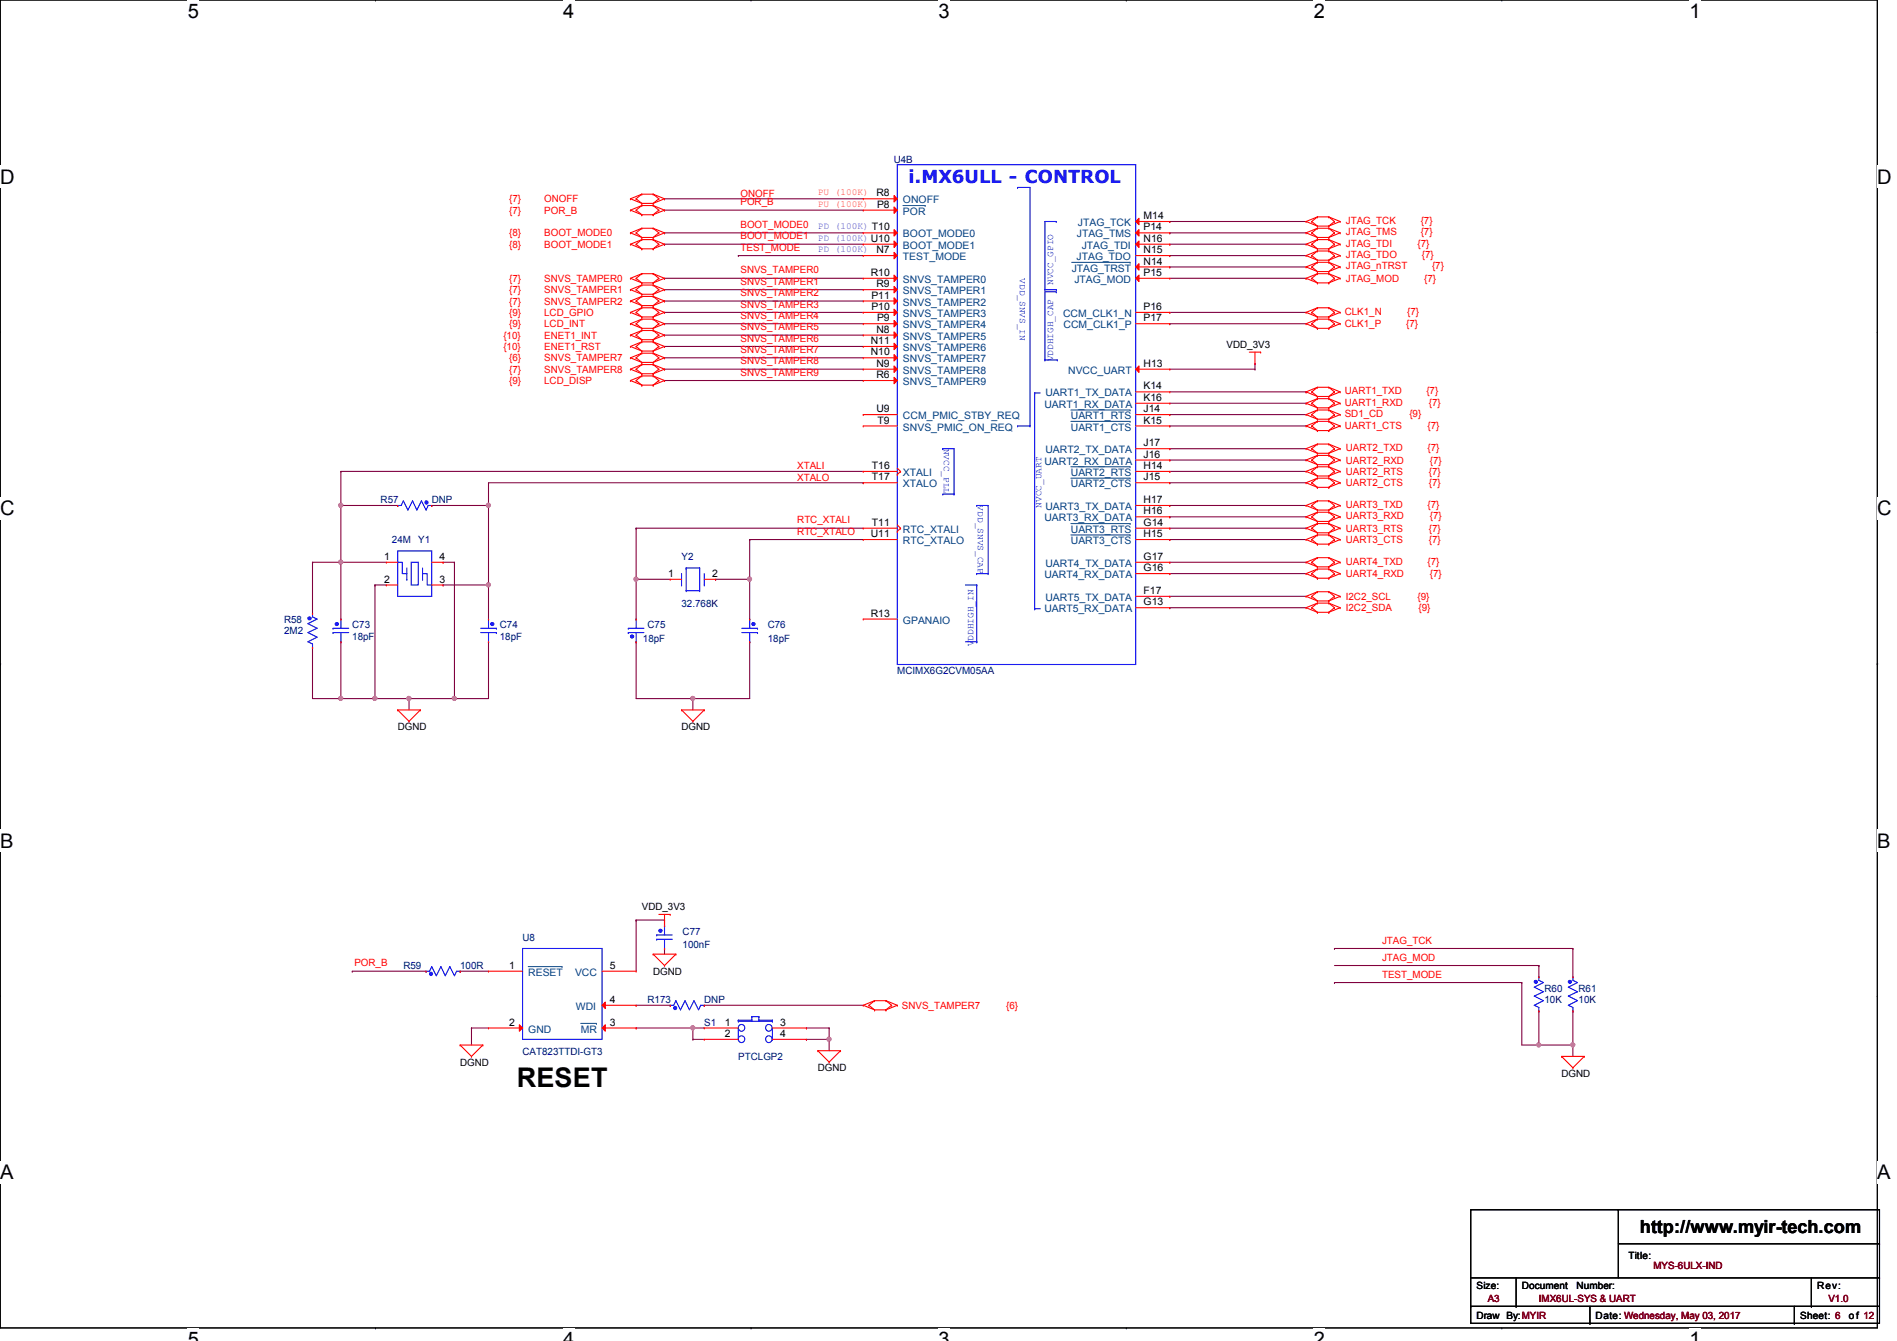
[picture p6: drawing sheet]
<svg xmlns="http://www.w3.org/2000/svg" width="297mm" height="210mm" viewBox="0 0 297 210" stroke-linecap="round" stroke-linejoin="round" font-family="sans-serif">
<defs><g id="words">
<text font-size="4.2" x="80.9" y="170.2">RESET</text>
<g font-size="3.1">
<text x="29.4" y="2.8">5</text>
<text x="88.2" y="2.8">4</text>
<text x="147" y="2.8">3</text>
<text x="205.7" y="2.8">2</text>
<text x="264.5" y="2.8">1</text>
<text x="0" y="28.7">D</text>
<text x="294" y="28.7">D</text>
<text x="0" y="80.7">C</text>
<text x="294" y="80.7">C</text>
<text x="0" y="132.7">B</text>
<text x="294" y="132.7">B</text>
<text x="0" y="184.6">A</text>
<text x="294" y="184.6">A</text>
<text x="29.4" y="210.7">5</text>
<text x="88.2" y="210.7">4</text>
<text x="147" y="210.7">3</text>
<text x="205.7" y="210.7">2</text>
<text x="264.5" y="210.7">1</text>
</g>
<text font-size="2.8" fill="#00f" x="142.3" y="28.6">i.MX6ULL - CONTROL</text>
<text font-size="2.8" x="256.8" y="193">http://www.myir-tech.com</text>
<g font-size="1.6" fill="#000080">
<text x="140" y="25.4">U4B</text>
<text x="59.6" y="78.8">R57</text>
<text x="67.6" y="78.8">DNP</text>
<text x="61.4" y="85">24M</text>
<text x="65.5" y="85">Y1</text>
<text x="106.7" y="87.7">Y2</text>
<text x="106.7" y="95">32.768K</text>
<text x="44.5" y="97.5">R58</text>
<text x="44.5" y="99.2">2M2</text>
<text x="55.2" y="98.3">C73</text>
<text x="55.2" y="100.1">18pF</text>
<text x="78.3" y="98.3">C74</text>
<text x="78.3" y="100.1">18pF</text>
<text x="100.7" y="100.5">18pF</text>
<text x="101.4" y="98.3">C75</text>
<text x="120.2" y="98.3">C76</text>
<text x="120.2" y="100.5">18pF</text>
<text x="140.5" y="105.5">MCIMX6G2CVM05AA</text>
<text x="81.8" y="147.2">U8</text>
<text x="106.9" y="146.3">C77</text>
<text x="106.9" y="148.5">100nF</text>
<text x="63.2" y="151.7">R59</text>
<text x="72" y="151.7">100R</text>
<text x="241.8" y="155.2">R60</text>
<text x="247.2" y="155.2">R61</text>
<text x="101.4" y="157">R173</text>
<text x="110.3" y="157">DNP</text>
<text x="110.3" y="160.6">S1</text>
<text x="241.8" y="157">10K</text>
<text x="247.2" y="157">10K</text>
<text x="81.8" y="165.2">CAT823TTDI-GT3</text>
<text x="115.6" y="165.9">PTCLGP2</text>
</g>
<g font-size="1.6" fill="#f00">
<text x="79.7" y="31.7">{7}</text>
<text x="79.7" y="33.4">{7}</text>
<text x="85.2" y="31.7">ONOFF</text>
<text x="85.2" y="33.4">POR_B</text>
<text x="115.9" y="30.8">ONOFF</text>
<text x="115.9" y="32.1">POR_B</text>
<text x="115.9" y="35.7">BOOT_MODE0</text>
<text x="210.7" y="35.1">JTAG_TCK</text>
<text x="222.5" y="35.1">{7}</text>
<text x="79.7" y="38.8">{8}</text>
<text x="79.7" y="37">{8}</text>
<text x="85.2" y="38.8">BOOT_MODE1</text>
<text x="85.2" y="37">BOOT_MODE0</text>
<text x="115.9" y="37.5">BOOT_MODE1</text>
<text x="115.9" y="39.2">TEST_MODE</text>
<text x="210.7" y="36.8">JTAG_TMS</text>
<text x="210.7" y="38.6">JTAG_TDI</text>
<text x="210.7" y="40.4">JTAG_TDO</text>
<text x="222" y="38.6">{7}</text>
<text x="222.5" y="36.8">{7}</text>
<text x="222.6" y="40.4">{7}</text>
<text x="79.7" y="44.1">{7}</text>
<text x="79.7" y="45.9">{7}</text>
<text x="79.7" y="47.7">{7}</text>
<text x="85.2" y="44.1">SNVS_TAMPER0</text>
<text x="85.2" y="45.9">SNVS_TAMPER1</text>
<text x="85.2" y="47.7">SNVS_TAMPER2</text>
<text x="115.9" y="42.8">SNVS_TAMPER0</text>
<text x="115.9" y="44.6">SNVS_TAMPER1</text>
<text x="115.9" y="46.4">SNVS_TAMPER2</text>
<text x="210.7" y="42.2">JTAG_nTRST</text>
<text x="210.7" y="44.1">JTAG_MOD</text>
<text x="223" y="44.1">{7}</text>
<text x="224.2" y="42.2">{7}</text>
<text x="78.8" y="53">{10}</text>
<text x="79.7" y="51.2">{9}</text>
<text x="79.7" y="49.4">{9}</text>
<text x="85.2" y="53">ENET1_INT</text>
<text x="85.2" y="51.2">LCD_INT</text>
<text x="85.2" y="49.4">LCD_GPIO</text>
<text x="115.9" y="48.1">SNVS_TAMPER3</text>
<text x="115.9" y="49.9">SNVS_TAMPER4</text>
<text x="115.9" y="51.7">SNVS_TAMPER5</text>
<text x="115.9" y="53.5">SNVS_TAMPER6</text>
<text x="210.6" y="49.3">CLK1_N</text>
<text x="210.6" y="51.2">CLK1_P</text>
<text x="220.2" y="51.2">{7}</text>
<text x="220.3" y="49.3">{7}</text>
<text x="78.8" y="54.8">{10}</text>
<text x="79.7" y="56.6">{6}</text>
<text x="79.7" y="58.3">{7}</text>
<text x="85.2" y="54.8">ENET1_RST</text>
<text x="85.2" y="56.6">SNVS_TAMPER7</text>
<text x="85.2" y="58.3">SNVS_TAMPER8</text>
<text x="115.9" y="55.2">SNVS_TAMPER7</text>
<text x="115.9" y="57">SNVS_TAMPER8</text>
<text x="115.9" y="58.8">SNVS_TAMPER9</text>
<text x="79.7" y="60.1">{9}</text>
<text x="85.2" y="60.1">LCD_DISP</text>
<text x="210.6" y="65.3">SD1_CD</text>
<text x="210.6" y="61.7">UART1_TXD</text>
<text x="210.6" y="63.5">UART1_RXD</text>
<text x="220.7" y="65.3">{9}</text>
<text x="223.3" y="61.7">{7}</text>
<text x="223.7" y="63.5">{7}</text>
<text x="210.6" y="67.2">UART1_CTS</text>
<text x="210.7" y="70.6">UART2_TXD</text>
<text x="223.5" y="67.2">{7}</text>
<text x="223.5" y="70.6">{7}</text>
<text x="124.8" y="75.2">XTALO</text>
<text x="124.8" y="73.4">XTALI</text>
<text x="210.7" y="72.6">UART2_RXD</text>
<text x="210.7" y="74.3">UART2_RTS</text>
<text x="210.7" y="76.1">UART2_CTS</text>
<text x="223.7" y="74.3">{7}</text>
<text x="223.7" y="76.1">{7}</text>
<text x="223.9" y="72.6">{7}</text>
<text x="124.8" y="81.9">RTC_XTALI</text>
<text x="124.8" y="83.7">RTC_XTALO</text>
<text x="210.7" y="79.5">UART3_TXD</text>
<text x="210.7" y="81.3">UART3_RXD</text>
<text x="210.7" y="83.2">UART3_RTS</text>
<text x="223.5" y="79.5">{7}</text>
<text x="223.7" y="83.2">{7}</text>
<text x="223.9" y="81.3">{7}</text>
<text x="210.7" y="88.4">UART4_TXD</text>
<text x="210.7" y="85">UART3_CTS</text>
<text x="223.5" y="88.4">{7}</text>
<text x="223.7" y="85">{7}</text>
<text x="210.7" y="93.9">I2C2_SCL</text>
<text x="210.7" y="95.7">I2C2_SDA</text>
<text x="210.7" y="90.3">UART4_RXD</text>
<text x="221.9" y="93.9">{9}</text>
<text x="222.1" y="95.7">{9}</text>
<text x="223.9" y="90.3">{7}</text>
<text x="216.4" y="147.7">JTAG_TCK</text>
<text x="55.5" y="151.3">POR_B</text>
<text x="216.4" y="153">TEST_MODE</text>
<text x="216.4" y="150.4">JTAG_MOD</text>
<text x="141.2" y="157.9">SNVS_TAMPER7</text>
<text x="157.6" y="157.9">{6}</text>
</g>
<g font-size="1.6">
<text x="137.2" y="30.7">R8</text>
<text x="137.3" y="32.5">P8</text>
<text x="179.1" y="34.3">M14</text>
<text x="137.2" y="39.6">N7</text>
<text x="179.1" y="36.1">P14</text>
<text x="179.1" y="37.8">N16</text>
<text x="179.1" y="39.6">N15</text>
<text x="179.1" y="41.4">N14</text>
<text x="136.4" y="43.2">R10</text>
<text x="136.4" y="46.7">P11</text>
<text x="137.2" y="45">R9</text>
<text x="179.1" y="43.2">P15</text>
<text x="136.4" y="53.8">N11</text>
<text x="136.4" y="48.5">P10</text>
<text x="137.2" y="52.1">N8</text>
<text x="137.3" y="50.3">P9</text>
<text x="179.1" y="50.3">P17</text>
<text x="179.1" y="48.5">P16</text>
<text x="136.4" y="55.6">N10</text>
<text x="137.2" y="57.4">N9</text>
<text x="137.2" y="59.2">R6</text>
<text x="179.1" y="57.4">H13</text>
<text x="192.1" y="54.4">VDD_3V3</text>
<text x="137.2" y="64.5">U9</text>
<text x="179.1" y="61">K14</text>
<text x="179.1" y="62.7">K16</text>
<text x="179.1" y="64.5">J14</text>
<text x="137.4" y="66.3">T9</text>
<text x="179.1" y="66.3">K15</text>
<text x="179.1" y="69.8">J17</text>
<text x="179.1" y="71.6">J16</text>
<text x="136.5" y="75.2">T17</text>
<text x="136.5" y="73.4">T16</text>
<text x="179.1" y="73.4">H14</text>
<text x="179.1" y="75.2">J15</text>
<text x="136.5" y="82.3">T11</text>
<text x="179.1" y="82.3">G14</text>
<text x="179.1" y="78.7">H17</text>
<text x="179.1" y="80.5">H16</text>
<text x="60.2" y="87.6">1</text>
<text x="68.8" y="87.6">4</text>
<text x="136.4" y="84.1">U11</text>
<text x="179.1" y="89.4">G16</text>
<text x="179.1" y="84.1">H15</text>
<text x="179.1" y="87.6">G17</text>
<text x="60.2" y="91.2">2</text>
<text x="68.8" y="91.2">3</text>
<text x="104.6" y="90.3">1</text>
<text x="111.5" y="90.3">2</text>
<text x="179.1" y="93">F17</text>
<text x="179.1" y="94.7">G13</text>
<text x="136.4" y="96.5">R13</text>
<text x="62.3" y="114.3">DGND</text>
<text x="106.7" y="114.3">DGND</text>
<text x="100.5" y="142.5">VDD_3V3</text>
<text x="79.7" y="151.6">1</text>
<text x="95.5" y="151.6">5</text>
<text x="102.3" y="152.6">DGND</text>
<text x="79.7" y="160.5">2</text>
<text x="95.5" y="160.5">3</text>
<text x="95.5" y="157">4</text>
<text x="113.5" y="160.5">1</text>
<text x="122.2" y="160.5">3</text>
<text x="72" y="166.8">DGND</text>
<text x="113.5" y="162.3">2</text>
<text x="122.2" y="162.3">4</text>
<text x="128.1" y="167.7">DGND</text>
<text x="244.5" y="168.6">DGND</text>
<text x="255" y="197">Title:</text>
<text x="231.2" y="201.8">Size:</text>
<text x="238.3" y="201.8">Document</text>
<text x="246.8" y="201.8">Number:</text>
<text x="284.5" y="201.8">Rev:</text>
<text x="231.2" y="206.5">Draw By:MYIR</text>
<text x="249.8" y="206.5">Date: Wednesday, May 03, 2017</text>
<text x="281.9" y="206.5">Sheet: 6</text>
<text x="289.5" y="206.5">o f 12</text>
</g>
<g font-size="1.6" fill="#004080">
<text x="141.4" y="33.6">POR</text>
<text x="141.4" y="31.8">ONOFF</text>
<text x="168.8" y="35.4">JTAG_TCK</text>
<text x="141.4" y="37.2">BOOT_MODE0</text>
<text x="141.4" y="38.9">BOOT_MODE1</text>
<text x="141.4" y="40.7">TEST_MODE</text>
<text x="168.6" y="40.7">JTAG_TDO</text>
<text x="168.6" y="37.2">JTAG_TMS</text>
<text x="169.4" y="38.9">JTAG_TDI</text>
<text x="141.4" y="44.3">SNVS_TAMPER0</text>
<text x="141.4" y="46.1">SNVS_TAMPER1</text>
<text x="141.4" y="47.8">SNVS_TAMPER2</text>
<text x="167.8" y="42.5">JTAG_TRST</text>
<text x="168.2" y="44.3">JTAG_MOD</text>
<text x="141.4" y="49.6">SNVS_TAMPER3</text>
<text x="141.4" y="51.4">SNVS_TAMPER4</text>
<text x="141.4" y="53.2">SNVS_TAMPER5</text>
<text x="166.5" y="49.6">CCM_CLK1_N</text>
<text x="166.5" y="51.4">CCM_CLK1_P</text>
<text x="141.4" y="54.9">SNVS_TAMPER6</text>
<text x="141.4" y="56.7">SNVS_TAMPER7</text>
<text x="141.4" y="58.5">SNVS_TAMPER8</text>
<text x="167.3" y="58.5">NVCC_UART</text>
<text x="141.4" y="65.6">CCM_PMIC_STBY_REQ</text>
<text x="141.4" y="60.3">SNVS_TAMPER9</text>
<text x="163.5" y="63.8">UART1_RX_DATA</text>
<text x="163.7" y="62.1">UART1_TX_DATA</text>
<text x="167.7" y="65.6">UART1_RTS</text>
<text x="141.4" y="67.4">SNVS_PMIC_ON_REQ</text>
<text x="163.7" y="71">UART2_TX_DATA</text>
<text x="167.7" y="67.4">UART1_CTS</text>
<text x="141.4" y="76.3">XTALO</text>
<text x="141.4" y="74.5">XTALI</text>
<text x="163.5" y="72.7">UART2_RX_DATA</text>
<text x="167.7" y="74.5">UART2_RTS</text>
<text x="167.7" y="76.3">UART2_CTS</text>
<text x="141.4" y="83.4">RTC_XTALI</text>
<text x="163.5" y="81.6">UART3_RX_DATA</text>
<text x="163.7" y="79.8">UART3_TX_DATA</text>
<text x="167.7" y="83.4">UART3_RTS</text>
<text x="141.4" y="85.2">RTC_XTALO</text>
<text x="163.7" y="88.7">UART4_TX_DATA</text>
<text x="167.7" y="85.2">UART3_CTS</text>
<text x="163.5" y="90.5">UART4_RX_DATA</text>
<text x="163.5" y="95.8">UART5_RX_DATA</text>
<text x="163.7" y="94.1">UART5_TX_DATA</text>
<text x="141.4" y="97.6">GPANAIO</text>
<text x="82.7" y="152.7">RESET</text>
<text x="90" y="152.7">VCC</text>
<text x="82.7" y="161.6">GND</text>
<text x="90.2" y="158.1">WDI</text>
<text x="90.9" y="161.6">MR</text>
</g>
<g font-size="1.6" fill="#800000">
<text x="233" y="203.8">A3</text>
<text x="241" y="203.8">IMX6UL-SYS &amp; UART</text>
<text x="258.9" y="198.6">MYS-6ULX-IND</text>
<text x="286.3" y="203.8">V1.0</text>
</g>
<g font-size="1.5" fill="#8000ff">
<text x="128.1" y="35.9">PD (100K) T10</text>
<text x="128.1" y="39.5">PD (100K)</text>
<text x="128.1" y="37.7">PD (100K) U10</text>
</g>
<g font-size="1.5" fill="#ff8000">
<text x="128.1" y="30.6">PU (100K)</text>
<text x="128.1" y="32.3">PU (100K)</text>
</g>
<g font-size="1.5" fill="#00f">
<text x="159.7" y="43.6" transform="rotate(90 159.7 43.6)">VDD_SNVS_IN</text>
<text x="164.9" y="44.6" transform="rotate(-90 164.9 44.6)">NVCC_GPIO</text>
<text x="164.9" y="56.6" transform="rotate(-90 164.9 56.6)">VDDHIGH_CAP</text>
<text x="147.8" y="70.2" transform="rotate(90 147.8 70.2)">NVCC_PLL</text>
<text x="153.1" y="79.1" transform="rotate(90 153.1 79.1)">VDD_SNVS_CAP</text>
<text x="163.1" y="79.5" transform="rotate(-90 163.1 79.5)">NVCC_UART</text>
<text x="152.4" y="101.2" transform="rotate(-90 152.4 101.2)">VDDHIGH_IN</text>
</g>
</g></defs>
<path d="M0 0h294v207.9h-294z" fill="none" stroke="#000" stroke-width=".17"/>
<g fill="#fff">
<path d="M29.4 0h1.8v3.5h-1.8z"/>
<path d="M29.4 207.9h1.8v2h-1.8z"/>
</g>
<path d="M58.8 0h.1M58.8 207.9h.1" fill="none" stroke="#000" stroke-width=".17"/>
<g fill="#fff">
<path d="M88.2 0h1.7v3.5h-1.7z"/>
<path d="M88.2 207.9h1.7v2h-1.7z"/>
</g>
<path d="M117.6 0h.1M117.6 207.9h.1" fill="none" stroke="#000" stroke-width=".17"/>
<g fill="#fff">
<path d="M147 0h1.7v3.5h-1.7z"/>
<path d="M147 207.9h1.7v2h-1.7z"/>
</g>
<path d="M176.4 0h.1M176.4 207.9h.1" fill="none" stroke="#000" stroke-width=".17"/>
<g fill="#fff">
<path d="M205.7 0h1.8v3.5h-1.8z"/>
<path d="M205.7 207.9h1.8v2h-1.8z"/>
</g>
<path d="M235.2 0h.1M235.2 207.9h.1" fill="none" stroke="#000" stroke-width=".17"/>
<g fill="#fff">
<path d="M264.5 0h1.8v3.5h-1.8z"/>
<path d="M264.5 207.9h1.8v2h-1.8z"/>
<path d="M0 26h2.3v3.4h-2.3z"/>
<path d="M294 26h2.2v3.4h-2.2z"/>
<path d="M0 77.9h2.3v3.5h-2.3z"/>
<path d="M294 77.9h2.2v3.5h-2.2z"/>
</g>
<path d="M0 51.9h.1M294 51.9h.1" fill="none" stroke="#000" stroke-width=".17"/>
<g fill="#fff">
<path d="M0 129.9h2.1v3.4h-2.1z"/>
<path d="M294 129.9h2v3.4h-2z"/>
</g>
<path d="M0 103.9h.1M294 103.9h.1" fill="none" stroke="#000" stroke-width=".17"/>
<path d="M0 103.9h.1M294 103.9h.1" fill="none" stroke="#000" stroke-width=".16"/>
<g fill="#fff">
<path d="M0 181.8h2.1v3.5h-2.1z"/>
<path d="M294 181.8h2v3.5h-2z"/>
</g>
<path d="M0 155.9h.1M294 155.9h.1" fill="none" stroke="#000" stroke-width=".17"/>
<g fill="none" stroke="#800040" stroke-width=".17">
<path d="M104.1 48.9h.1M104.1 50.7h.1M104.1 52.5h.1M104.1 54.2h.1M104.1 56h.1M104.1 57.8h.1M104.1 59.6h.1M104.1 48.9h31.1M104.1 50.7h31.1M104.1 52.5h31.1M104.1 54.2h31.1M104.1 56h31.1"/>
<path d="M104.1 57.8h31.1M104.1 59.6h31.1M183.2 57.8h13.3M196.5 57.8h.1M76.5 75.6h58.7M135.2 75.6h.1M183.2 66.7h.1M183.2 64.9h.1M183.2 70.2h.1M183.2 72h.1M183.2 75.6h.1M183.2 73.8h.1"/>
<path d="M183.2 79.1h.1M183.2 75.6h21.3M183.2 61.3h21.3M183.2 63.1h21.3M183.2 66.7h21.3M183.2 64.9h21.3M183.2 70.2h21.3M183.2 72h21.3M183.2 73.8h21.3M183.2 79.1h21.3M204.5 61.3h.1M204.5 63.1h.1"/>
<path d="M99.6 90.7h.1M99.6 90.7h5.3M99.6 90.7v6.2M112.1 90.7h.1M112.1 90.7h5.3M183.2 80.9h.1M183.2 84.5h.1M183.2 82.7h.1M183.2 88h.1M183.2 89.8h.1M183.2 93.3h.1M183.2 95.1h.1"/>
<path d="M183.2 80.9h21.3M183.2 84.5h21.3M183.2 82.7h21.3M183.2 88h21.3M183.2 89.8h21.3M183.2 93.3h21.3M183.2 95.1h21.3"/>
</g>
<circle cx="99.6" cy="90.7" r=".32" fill="#f0f"/>
<circle cx="99.6" cy="90.7" r=".32" fill="none" stroke="#f0f" stroke-width=".17"/>
<path d="M104.1 31.1h.1M104.1 32.9h.1M104.1 31.1h31.1M104.1 32.9h31.1M183.2 43.6h21.3M204.5 43.6h.1M69.4 91.6h.1M69.4 91.6h7.1" fill="none" stroke="#800040" stroke-width=".17"/>
<circle cx="76.5" cy="91.5" r=".32" fill="#f0f"/>
<circle cx="76.5" cy="91.5" r=".32" fill="none" stroke="#f0f" stroke-width=".17"/>
<path d="M58.7 91.6h.1M58.7 91.6h1.8M76.5 91.6h.1M76.5 91.6v5.3M58.7 109.3h.1M58.7 109.3h5.3" fill="none" stroke="#800040" stroke-width=".17"/>
<circle cx="64" cy="109.3" r=".32" fill="#f0f"/>
<circle cx="64" cy="109.3" r=".32" fill="none" stroke="#f0f" stroke-width=".17"/>
<path d="M53.4 100.5h.1M53.4 100.5v8.8" fill="none" stroke="#800040" stroke-width=".17"/>
<circle cx="53.4" cy="109.3" r=".32" fill="#f0f"/>
<circle cx="53.4" cy="109.3" r=".32" fill="none" stroke="#f0f" stroke-width=".17"/>
<path d="M69.4 88h.1M69.4 88h1.8M71.2 88h.1M71.2 88v21.3" fill="none" stroke="#800040" stroke-width=".17"/>
<circle cx="71.1" cy="109.3" r=".32" fill="#f0f"/>
<circle cx="71.1" cy="109.3" r=".32" fill="none" stroke="#f0f" stroke-width=".17"/>
<path d="M53.4 79.1h.1M53.4 73.8v5.3M64 109.3h.1M64 109.3v1.8M71.2 109.3h.1M71.2 109.3h5.3" fill="none" stroke="#800040" stroke-width=".17"/>
<circle cx="53.4" cy="79.1" r=".32" fill="#f0f"/>
<circle cx="53.4" cy="79.1" r=".32" fill="none" stroke="#f0f" stroke-width=".17"/>
<path d="M108.5 109.3h.1M108.5 109.3h8.9" fill="none" stroke="#800040" stroke-width=".17"/>
<circle cx="108.5" cy="109.3" r=".32" fill="#f0f"/>
<circle cx="108.5" cy="109.3" r=".32" fill="none" stroke="#f0f" stroke-width=".17"/>
<path d="M104.1 36.4h.1M104.1 38.2h.1M104.1 36.4h31.1M104.1 38.2h31.1M53.4 88h.1M53.4 88h7.1M108.5 109.3h.1M108.5 109.3v1.8" fill="none" stroke="#800040" stroke-width=".17"/>
<circle cx="53.4" cy="88" r=".32" fill="#f0f"/>
<circle cx="53.4" cy="88" r=".32" fill="none" stroke="#f0f" stroke-width=".17"/>
<path d="M67.6 79.1h8.9M76.5 79.1h.1M76.5 75.6v3.5" fill="none" stroke="#800040" stroke-width=".17"/>
<circle cx="76.5" cy="79.1" r=".32" fill="#f0f"/>
<circle cx="76.5" cy="79.1" r=".32" fill="none" stroke="#f0f" stroke-width=".17"/>
<path d="M53.4 79.1h8.9M62.3 79.1h.1M99.6 82.7h.1M99.6 82.7h35.6M99.6 82.7v8M117.4 84.5h.1M117.4 90.7h.1M117.4 84.5h17.8M117.4 90.7v6.2" fill="none" stroke="#800040" stroke-width=".17"/>
<circle cx="117.4" cy="90.7" r=".32" fill="#f0f"/>
<circle cx="117.4" cy="90.7" r=".32" fill="none" stroke="#f0f" stroke-width=".17"/>
<g fill="none" stroke="#800040" stroke-width=".17">
<path d="M183.2 34.7h.1M183.2 36.4h.1M183.2 38.2h.1M183.2 34.7h21.3M183.2 36.4h21.3M183.2 38.2h21.3M104.1 43.6h.1M104.1 45.3h.1M104.1 47.1h.1M104.1 43.6h31.1M104.1 45.3h31.1M104.1 47.1h31.1"/>
<path d="M183.2 40h.1M183.2 41.8h.1M183.2 48.9h.1M183.2 50.7h.1M183.2 40h21.3M183.2 41.8h21.3M183.2 48.9h21.3M183.2 50.7h21.3M53.4 73.8h.1M53.4 73.8h81.8M58.7 91.6h.1M58.7 91.6v17.7"/>
<path d="M117.4 84.5h.1M117.4 84.5v6.2M76.5 100.5h.1M76.5 100.5v8.8M99.6 100.5h.1M99.6 100.5v8.8M117.4 100.5h.1M117.4 100.5v8.8M209 148.5h.1M209 148.5h37.3M246.3 148.5h.1M246.3 158.2h.1"/>
<path d="M246.3 148.5v4.4M246.3 158.2v5.4"/>
</g>
<circle cx="58.7" cy="109.3" r=".32" fill="#f0f"/>
<circle cx="58.7" cy="109.3" r=".32" fill="none" stroke="#f0f" stroke-width=".17"/>
<g fill="none" stroke="#800040" stroke-width=".17">
<path d="M115.6 40h.1M115.6 40h19.6M196.5 56.9h.1M196.5 56.9v.9M53.4 79.1v8.9M76.5 79.1v12.5M53.4 88h.1M76.5 91.6h.1M53.4 109.3h.1M53.4 109.3h5.3M64 109.3h.1M64 109.3h7.2"/>
<path d="M99.6 109.3h8.9M108.5 109.3h.1M209 153.8h.1M209 153.8h29.3M238.3 153.8h.1M238.3 153.8v9.8h2.7M241 163.6h.1"/>
</g>
<circle cx="240.9" cy="163.5" r=".32" fill="#f0f"/>
<circle cx="240.9" cy="163.5" r=".32" fill="none" stroke="#f0f" stroke-width=".17"/>
<path d="M241 158.2h.1M241 158.2v5.4M241 163.6h.1M241 163.6h5.3M246.3 163.6h.1M246.3 163.6v1.8" fill="none" stroke="#800040" stroke-width=".17"/>
<circle cx="246.3" cy="163.5" r=".32" fill="#f0f"/>
<circle cx="246.3" cy="163.5" r=".32" fill="none" stroke="#f0f" stroke-width=".17"/>
<g fill="none" stroke="#800040" stroke-width=".17">
<path d="M48.9 88h.1M48.9 88h4.5M48.9 88v8M48.9 101.3h.1M48.9 101.3v8h4.5M53.4 109.3h.1M209 151.1h32M241 151.1h.1M241 151.1v1.8M73.8 160.9h.1M73.8 160.9h2.7M73.8 160.9v2.7"/>
<path d="M108.5 160.9h.1M108.5 160.9h1.8M108.5 160.9v1.8"/>
</g>
<circle cx="108.5" cy="160.9" r=".32" fill="#f0f"/>
<circle cx="108.5" cy="160.9" r=".32" fill="none" stroke="#f0f" stroke-width=".17"/>
<path d="M108.5 162.7h.1M108.5 162.7h1.8M126.3 160.9h.1M126.3 162.7h.1M126.3 160.9h3.5M129.8 160.9h.1M129.8 160.9v1.8h-3.5" fill="none" stroke="#800040" stroke-width=".17"/>
<circle cx="129.8" cy="162.7" r=".32" fill="#f0f"/>
<circle cx="129.8" cy="162.7" r=".32" fill="none" stroke="#f0f" stroke-width=".17"/>
<g fill="none" stroke="#800040" stroke-width=".17">
<path d="M53.4 88h.1M53.4 88v8.9M55.2 152h.1M55.2 152h11.5M72 152h.1M72 152h4.5M99.6 157.4h.1M99.6 144h.1M99.6 157.4h5.3M99.6 144h4.5M99.6 144v8M104.1 148.5h.1"/>
<path d="M104.1 144h.1M104.1 144v.9M104.1 148.5v.9M110.3 157.4h.1M110.3 157.4h24.9M99.6 160.9h.1M99.6 160.9h8.9M129.8 162.7h.1M129.8 162.7v1.8"/>
</g>
<g fill="none" stroke="#f00" stroke-width=".17">
<path d="M98.7 38.2h.1M98.7 36.4h.1M98.7 31.1h.1M98.7 32.9h.1M98.7 38.2l1.8 .7M98.7 36.4l1.8 .8M98.7 31.1l1.8 .7M98.7 32.9l1.8 .7M99.6 38.2h.1M99.6 36.4h.1M99.6 31.1h.1M99.6 32.9h.1"/>
<path d="M99.6 38.2l.9 .7M99.6 36.4l.9 .8M99.6 31.1l.9 .7M99.6 32.9l.9 .7M100.5 38.9h.1M100.5 37.5h.1M100.5 37.2h.1M100.5 35.7h.1M100.5 31.8h.1M100.5 30.4h.1M100.5 33.6h.1M100.5 32.2h.1"/>
<path d="M100.5 38.9h1.8M100.5 37.5h1.8M100.5 37.5l-1.8 .7M100.5 37.5l-.9 .7M100.5 37.2h1.8M100.5 35.7h1.8M100.5 35.7l-1.8 .7M100.5 35.7l-.9 .7M100.5 31.8h1.8M100.5 30.4h1.8M100.5 30.4l-1.8 .7M100.5 30.4l-.9 .7"/>
<path d="M100.5 33.6h1.8M100.5 32.2h1.8M100.5 32.2l-1.8 .7M100.5 32.2l-.9 .7M102.3 37.5h.1M102.3 38.9h.1M102.3 35.7h.1M102.3 37.2h.1M102.3 30.4h.1M102.3 31.8h.1M102.3 32.2h.1M102.3 33.6h.1"/>
<path d="M102.3 37.5l1.8 .7M102.3 37.5l.9 .7M102.3 35.7l1.8 .7M102.3 35.7l.9 .7M102.3 30.4l1.8 .7M102.3 30.4l.9 .7M102.3 32.2l1.8 .7M102.3 32.2l.9 .7M103.2 38.2h.1M103.2 36.4h.1M103.2 31.1h.1M103.2 32.9h.1"/>
<path d="M103.2 38.2l-.9 .7M103.2 36.4l-.9 .8M103.2 31.1l-.9 .7M103.2 32.9l-.9 .7M104.1 38.2h.1M104.1 36.4h.1M104.1 31.1h.1M104.1 32.9h.1M104.1 38.2l-1.8 .7M104.1 36.4l-1.8 .8M104.1 31.1l-1.8 .7M104.1 32.9l-1.8 .7"/>
<path d="M204.5 34.7h.1M204.5 36.4h.1M204.5 38.2h.1M204.5 34.7l1.8 .7M204.5 36.4l1.8 .8M204.5 38.2l1.8 .7M205.4 34.7h.1M205.4 36.4h.1M205.4 38.2h.1M205.4 34.7l.9 .7M205.4 36.4l.9 .8M205.4 38.2l.9 .7"/>
<path d="M206.3 34h.1M206.3 35.4h.1M206.3 35.7h.1M206.3 37.2h.1M206.3 37.5h.1M206.3 38.9h.1M206.3 39.3h.1M206.3 38.9h1.8M206.3 37.5h1.8M206.3 37.2h1.8M206.3 35.7h1.8M206.3 35.4h1.8"/>
<path d="M206.3 34h1.8M206.3 34l-1.8 .7M206.3 34l-.9 .7M206.3 35.7l-1.8 .7M206.3 35.7l-.9 .7M206.3 37.5l-1.8 .7M206.3 37.5l-.9 .7M206.3 39.3h1.8M206.3 39.3l-1.8 .7M206.3 39.3l-.9 .7M208.1 35.4h.1M208.1 34h.1"/>
<path d="M208.1 37.2h.1M208.1 35.7h.1M208.1 38.9h.1M208.1 37.5h.1M208.1 39.3h.1M208.1 34l1.7 .7M208.1 34l.9 .7M208.1 35.7l1.7 .7M208.1 35.7l.9 .7M208.1 37.5l1.7 .7M208.1 37.5l.9 .7M208.1 39.3l1.7 .7"/>
<path d="M208.1 39.3l.9 .7M209 34.7h.1M209 36.4h.1M209 38.2h.1M209 34.7l-.9 .7M209 36.4l-.9 .8M209 38.2l-.9 .7M209.8 34.7h.1M209.8 36.4h.1M209.8 38.2h.1M209.8 34.7l-1.7 .7M209.8 36.4l-1.7 .8"/>
<path d="M209.8 38.2l-1.7 .7M98.7 52.5h.1M98.7 59.6h.1M98.7 50.7h.1M98.7 48.9h.1M98.7 43.6h.1M98.7 45.3h.1M98.7 47.1h.1M98.7 54.2h.1M98.7 56h.1M98.7 57.8h.1M98.7 52.5l1.8 .7"/>
<path d="M98.7 59.6l1.8 .7M98.7 50.7l1.8 .7M98.7 48.9l1.8 .7M98.7 43.6l1.8 .7M98.7 45.3l1.8 .8M98.7 47.1l1.8 .7M98.7 54.2l1.8 .7M98.7 56l1.8 .7M98.7 57.8l1.8 .7M99.6 52.5h.1M99.6 59.6h.1M99.6 50.7h.1"/>
<path d="M99.6 48.9h.1M99.6 43.6h.1M99.6 45.3h.1M99.6 47.1h.1M99.6 54.2h.1M99.6 56h.1M99.6 57.8h.1M99.6 52.5l.9 .7M99.6 59.6l.9 .7M99.6 50.7l.9 .7M99.6 48.9l.9 .7M99.6 43.6l.9 .7"/>
<path d="M99.6 45.3l.9 .8M99.6 47.1l.9 .7M99.6 54.2l.9 .7M99.6 56l.9 .7M99.6 57.8l.9 .7M100.5 53.2h.1M100.5 51.7h.1M100.5 58.8h.1M100.5 51.4h.1M100.5 50h.1M100.5 49.6h.1M100.5 48.2h.1"/>
<path d="M100.5 44.3h.1M100.5 42.8h.1M100.5 46.1h.1M100.5 44.6h.1M100.5 47.8h.1M100.5 46.4h.1M100.5 54.9h.1M100.5 53.5h.1M100.5 56.7h.1M100.5 55.3h.1M100.5 58.5h.1M100.5 57.1h.1"/>
<path d="M100.5 53.2h1.8M100.5 51.7h1.8M100.5 51.7l-1.8 .8M100.5 51.7l-.9 .8M100.5 58.8h1.8M100.5 58.8l-1.8 .8M100.5 58.8l-.9 .8M100.5 51.4h1.8M100.5 50h1.8M100.5 50l-1.8 .7M100.5 50l-.9 .7M100.5 49.6h1.8"/>
<path d="M100.5 48.2h1.8M100.5 48.2l-1.8 .7M100.5 48.2l-.9 .7M100.5 44.3h1.8M100.5 42.8h1.8M100.5 42.8l-1.8 .8M100.5 42.8l-.9 .8M100.5 46.1h1.8M100.5 44.6h1.8M100.5 44.6l-1.8 .7M100.5 44.6l-.9 .7M100.5 47.8h1.8"/>
<path d="M100.5 46.4h1.8M100.5 46.4l-1.8 .7M100.5 46.4l-.9 .7M100.5 54.9h1.8M100.5 53.5h1.8M100.5 53.5l-1.8 .7M100.5 53.5l-.9 .7M100.5 56.7h1.8M100.5 55.3h1.8M100.5 55.3l-1.8 .7M100.5 55.3l-.9 .7M100.5 58.5h1.8"/>
<path d="M100.5 57.1h1.8M100.5 57.1l-1.8 .7M100.5 57.1l-.9 .7M102.3 51.7h.1M102.3 53.2h.1M102.3 58.8h.1M102.3 50h.1M102.3 51.4h.1M102.3 48.2h.1M102.3 49.6h.1M102.3 42.8h.1M102.3 44.3h.1"/>
<path d="M102.3 44.6h.1M102.3 46.1h.1M102.3 46.4h.1M102.3 47.8h.1M102.3 53.5h.1M102.3 54.9h.1M102.3 55.3h.1M102.3 56.7h.1M102.3 57.1h.1M102.3 58.5h.1M102.3 51.7l1.8 .8M102.3 51.7l.9 .8"/>
<path d="M102.3 58.8l1.8 .8M102.3 58.8l.9 .8M102.3 50l1.8 .7M102.3 50l.9 .7M102.3 48.2l1.8 .7M102.3 48.2l.9 .7M102.3 42.8l1.8 .8M102.3 42.8l.9 .8M102.3 44.6l1.8 .7M102.3 44.6l.9 .7M102.3 46.4l1.8 .7M102.3 46.4l.9 .7"/>
<path d="M102.3 53.5l1.8 .7M102.3 53.5l.9 .7M102.3 55.3l1.8 .7M102.3 55.3l.9 .7M102.3 57.1l1.8 .7M102.3 57.1l.9 .7M103.2 52.5h.1M103.2 59.6h.1M103.2 50.7h.1M103.2 48.9h.1M103.2 43.6h.1M103.2 45.3h.1"/>
<path d="M103.2 47.1h.1M103.2 54.2h.1M103.2 56h.1M103.2 57.8h.1M103.2 52.5l-.9 .7M103.2 59.6l-.9 .7M103.2 50.7l-.9 .7M103.2 48.9l-.9 .7M103.2 43.6l-.9 .7M103.2 45.3l-.9 .8M103.2 47.1l-.9 .7M103.2 54.2l-.9 .7"/>
<path d="M103.2 56l-.9 .7M103.2 57.8l-.9 .7M104.1 52.5h.1M104.1 59.6h.1M104.1 50.7h.1M104.1 48.9h.1M104.1 43.6h.1M104.1 45.3h.1M104.1 47.1h.1M104.1 54.2h.1M104.1 56h.1M104.1 57.8h.1"/>
<path d="M104.1 52.5l-1.8 .7M104.1 59.6l-1.8 .7M104.1 50.7l-1.8 .7M104.1 48.9l-1.8 .7M104.1 43.6l-1.8 .7M104.1 45.3l-1.8 .8M104.1 47.1l-1.8 .7M104.1 54.2l-1.8 .7M104.1 56l-1.8 .7M104.1 57.8l-1.8 .7M195.6 55.1h1.8M196.5 56.9h.1"/>
<path d="M196.5 55.1v1.8M197.4 55.1h.1M204.5 48.9h.1M204.5 50.7h.1M204.5 40h.1M204.5 41.8h.1M204.5 43.6h.1M204.5 48.9l1.8 .7M204.5 50.7l1.8 .7M204.5 40l1.8 .7M204.5 41.8l1.8 .7M204.5 43.6l1.8 .7"/>
<path d="M205.4 48.9h.1M205.4 50.7h.1M205.4 40h.1M205.4 41.8h.1M205.4 43.6h.1M205.4 48.9l.9 .7M205.4 50.7l.9 .7M205.4 40l.9 .7M205.4 41.8l.9 .7M205.4 43.6l.9 .7M206.3 48.2h.1M206.3 49.6h.1"/>
<path d="M206.3 50h.1M206.3 51.4h.1M206.3 40.7h.1M206.3 41.1h.1M206.3 42.5h.1M206.3 42.8h.1M206.3 44.3h.1M206.3 51.4h1.8M206.3 50h1.8M206.3 49.6h1.8M206.3 48.2h1.8M206.3 44.3h1.8"/>
<path d="M206.3 42.8h1.8M206.3 48.2l-1.8 .7M206.3 48.2l-.9 .7M206.3 50l-1.8 .7M206.3 50l-.9 .7M206.3 40.7h1.8M206.3 42.5h1.8M206.3 41.1h1.8M206.3 41.1l-1.8 .7M206.3 41.1l-.9 .7M206.3 42.8l-1.8 .8M206.3 42.8l-.9 .8"/>
<path d="M208.1 49.6h.1M208.1 48.2h.1M208.1 51.4h.1M208.1 50h.1M208.1 40.7h.1M208.1 42.5h.1M208.1 41.1h.1M208.1 44.3h.1M208.1 42.8h.1M208.1 48.2l1.7 .7M208.1 48.2l.9 .7M208.1 50l1.7 .7"/>
<path d="M208.1 50l.9 .7M208.1 41.1l1.7 .7M208.1 41.1l.9 .7M208.1 42.8l1.7 .8M208.1 42.8l.9 .8M209 48.9h.1M209 50.7h.1M209 40h.1M209 41.8h.1M209 43.6h.1M209 48.9l-.9 .7M209 50.7l-.9 .7"/>
<path d="M209 40l-.9 .7M209 41.8l-.9 .7M209 43.6l-.9 .7M209.8 48.9h.1M209.8 50.7h.1M209.8 40h.1M209.8 41.8h.1M209.8 43.6h.1M209.8 48.9l-1.7 .7M209.8 50.7l-1.7 .7M209.8 40l-1.7 .7M209.8 41.8l-1.7 .7"/>
<path d="M209.8 43.6l-1.7 .7M100.5 60.3h.1M100.5 60.3h1.8M102.3 60.3h.1M204.5 64.9h.1M204.5 79.1h.1M204.5 70.2h.1M204.5 72h.1M204.5 73.8h.1M204.5 75.6h.1M204.5 61.3h.1M204.5 63.1h.1"/>
<path d="M204.5 66.7h.1M204.5 64.9l1.8 .7M204.5 79.1l1.8 .7M204.5 70.2l1.8 .8M204.5 72l1.8 .7M204.5 73.8l1.8 .7M204.5 75.6l1.8 .7M204.5 61.3l1.8 .8M204.5 63.1l1.8 .7M204.5 66.7l1.8 .7M205.4 64.9h.1M205.4 79.1h.1"/>
<path d="M205.4 70.2h.1M205.4 72h.1M205.4 73.8h.1M205.4 75.6h.1M205.4 61.3h.1M205.4 63.1h.1M205.4 66.7h.1M205.4 64.9l.9 .7M205.4 79.1l.9 .7M205.4 70.2l.9 .8M205.4 72l.9 .7M205.4 73.8l.9 .7"/>
<path d="M205.4 75.6l.9 .7M205.4 61.3l.9 .8M205.4 63.1l.9 .7M205.4 66.7l.9 .7M206.3 64.2h.1M206.3 65.6h.1M206.3 78.4h.1M206.3 79.8h.1M206.3 69.5h.1M206.3 71h.1M206.3 71.3h.1M206.3 72.7h.1"/>
<path d="M206.3 73.1h.1M206.3 74.5h.1M206.3 74.8h.1M206.3 76.3h.1M206.3 60.6h.1M206.3 62.1h.1M206.3 62.4h.1M206.3 63.8h.1M206.3 66h.1M206.3 67.4h.1M206.3 65.6h1.8M206.3 64.2h1.8"/>
<path d="M206.3 64.2l-1.8 .7M206.3 64.2l-.9 .7M206.3 79.8h1.8M206.3 78.4h1.8M206.3 78.4l-1.8 .7M206.3 78.4l-.9 .7M206.3 71h1.8M206.3 69.5h1.8M206.3 69.5l-1.8 .7M206.3 69.5l-.9 .7M206.3 72.7h1.8M206.3 71.3h1.8"/>
<path d="M206.3 71.3l-1.8 .7M206.3 71.3l-.9 .7M206.3 74.5h1.8M206.3 73.1h1.8M206.3 73.1l-1.8 .7M206.3 73.1l-.9 .7M206.3 76.3h1.8M206.3 74.8h1.8M206.3 74.8l-1.8 .8M206.3 74.8l-.9 .8M206.3 62.1h1.8M206.3 60.6h1.8"/>
<path d="M206.3 60.6l-1.8 .7M206.3 60.6l-.9 .7M206.3 63.8h1.8M206.3 62.4h1.8M206.3 62.4l-1.8 .7M206.3 62.4l-.9 .7M206.3 67.4h1.8M206.3 66h1.8M206.3 66l-1.8 .7M206.3 66l-.9 .7M208.1 65.6h.1M208.1 64.2h.1"/>
<path d="M208.1 79.8h.1M208.1 78.4h.1M208.1 71h.1M208.1 69.5h.1M208.1 72.7h.1M208.1 71.3h.1M208.1 74.5h.1M208.1 73.1h.1M208.1 76.3h.1M208.1 74.8h.1M208.1 62.1h.1M208.1 60.6h.1"/>
<path d="M208.1 63.8h.1M208.1 62.4h.1M208.1 67.4h.1M208.1 66h.1M208.1 64.2l1.7 .7M208.1 64.2l.9 .7M208.1 78.4l1.7 .7M208.1 78.4l.9 .7M208.1 69.5l1.7 .7M208.1 69.5l.9 .7M208.1 71.3l1.7 .7M208.1 71.3l.9 .7"/>
<path d="M208.1 73.1l1.7 .7M208.1 73.1l.9 .7M208.1 74.8l1.7 .8M208.1 74.8l.9 .8M208.1 60.6l1.7 .7M208.1 60.6l.9 .7M208.1 62.4l1.7 .7M208.1 62.4l.9 .7M208.1 66l1.7 .7M208.1 66l.9 .7M209 64.9h.1M209 79.1h.1"/>
<path d="M209 70.2h.1M209 72h.1M209 73.8h.1M209 75.6h.1M209 61.3h.1M209 63.1h.1M209 66.7h.1M209 64.9l-.9 .7M209 79.1l-.9 .7M209 70.2l-.9 .8M209 72l-.9 .7M209 73.8l-.9 .7"/>
<path d="M209 75.6l-.9 .7M209 61.3l-.9 .8M209 63.1l-.9 .7M209 66.7l-.9 .7M209.8 64.9h.1M209.8 79.1h.1M209.8 70.2h.1M209.8 72h.1M209.8 73.8h.1M209.8 75.6h.1M209.8 61.3h.1M209.8 63.1h.1"/>
<path d="M209.8 66.7h.1M209.8 64.9l-1.7 .7M209.8 79.1l-1.7 .7M209.8 70.2l-1.7 .8M209.8 72l-1.7 .7M209.8 73.8l-1.7 .7M209.8 75.6l-1.7 .7M209.8 61.3l-1.7 .8M209.8 63.1l-1.7 .7M209.8 66.7l-1.7 .7M204.5 93.3h.1M204.5 95.1h.1"/>
<path d="M204.5 88h.1M204.5 89.8h.1M204.5 80.9h.1M204.5 82.7h.1M204.5 84.5h.1M204.5 93.3l1.8 .8M204.5 95.1l1.8 .7M204.5 88l1.8 .7M204.5 89.8l1.8 .7M204.5 80.9l1.8 .7M204.5 82.7l1.8 .7M204.5 84.5l1.8 .7"/>
<path d="M205.4 93.3h.1M205.4 95.1h.1M205.4 88h.1M205.4 89.8h.1M205.4 80.9h.1M205.4 82.7h.1M205.4 84.5h.1M205.4 93.3l.9 .8M205.4 95.1l.9 .7M205.4 88l.9 .7M205.4 89.8l.9 .7M205.4 80.9l.9 .7"/>
<path d="M205.4 82.7l.9 .7M205.4 84.5l.9 .7M206.3 92.6h.1M206.3 94.1h.1M206.3 94.4h.1M206.3 95.8h.1M206.3 87.3h.1M206.3 88.7h.1M206.3 89.1h.1M206.3 90.5h.1M206.3 80.2h.1M206.3 81.6h.1"/>
<path d="M206.3 82h.1M206.3 83.4h.1M206.3 83.7h.1M206.3 85.2h.1M206.3 94.1h1.8M206.3 92.6h1.8M206.3 92.6l-1.8 .7M206.3 92.6l-.9 .7M206.3 95.8h1.8M206.3 94.4h1.8M206.3 94.4l-1.8 .7M206.3 94.4l-.9 .7"/>
<path d="M206.3 88.7h1.8M206.3 87.3h1.8M206.3 87.3l-1.8 .7M206.3 87.3l-.9 .7M206.3 90.5h1.8M206.3 89.1h1.8M206.3 89.1l-1.8 .7M206.3 89.1l-.9 .7M206.3 81.6h1.8M206.3 80.2h1.8M206.3 80.2l-1.8 .7M206.3 80.2l-.9 .7"/>
<path d="M206.3 83.4h1.8M206.3 82h1.8M206.3 82l-1.8 .7M206.3 82l-.9 .7M206.3 85.2h1.8M206.3 83.7h1.8M206.3 83.7l-1.8 .8M206.3 83.7l-.9 .8M208.1 94.1h.1M208.1 92.6h.1M208.1 95.8h.1M208.1 94.4h.1"/>
<path d="M208.1 88.7h.1M208.1 87.3h.1M208.1 90.5h.1M208.1 89.1h.1M208.1 81.6h.1M208.1 80.2h.1M208.1 83.4h.1M208.1 82h.1M208.1 85.2h.1M208.1 83.7h.1M208.1 92.6l1.7 .7M208.1 92.6l.9 .7"/>
<path d="M208.1 94.4l1.7 .7M208.1 94.4l.9 .7M208.1 87.3l1.7 .7M208.1 87.3l.9 .7M208.1 89.1l1.7 .7M208.1 89.1l.9 .7M208.1 80.2l1.7 .7M208.1 80.2l.9 .7M208.1 82l1.7 .7M208.1 82l.9 .7M208.1 83.7l1.7 .8M208.1 83.7l.9 .8"/>
<path d="M209 93.3h.1M209 95.1h.1M209 88h.1M209 89.8h.1M209 80.9h.1M209 82.7h.1M209 84.5h.1M209 93.3l-.9 .8M209 95.1l-.9 .7M209 88l-.9 .7M209 89.8l-.9 .7M209 80.9l-.9 .7"/>
<path d="M209 82.7l-.9 .7M209 84.5l-.9 .7M209.8 93.3h.1M209.8 95.1h.1M209.8 88h.1M209.8 89.8h.1M209.8 80.9h.1M209.8 82.7h.1M209.8 84.5h.1M209.8 93.3l-1.7 .8M209.8 95.1l-1.7 .7M209.8 88l-1.7 .7"/>
<path d="M209.8 89.8l-1.7 .7M209.8 80.9l-1.7 .7M209.8 82.7l-1.7 .7M209.8 84.5l-1.7 .7M62.3 111.1h.1M62.3 111.1h3.5M62.3 111.1l1.7 1.8M64 112.9h.1M65.8 111.1h.1M65.8 111.1l-1.8 1.8M106.7 111.1h.1M106.7 111.1h3.6"/>
<path d="M106.7 111.1l1.8 1.8M108.5 112.9h.1M110.3 111.1h.1M110.3 111.1l-1.8 1.8M102.3 149.4h.1M102.3 149.4h3.5M102.3 149.4l1.8 1.7M103.2 143.1h1.7M104.1 144.9h.1M104.1 151.1h.1M104.1 143.1v1.8M104.9 143.1h.1"/>
<path d="M105.8 149.4h.1M105.8 149.4l-1.7 1.7M135.2 157.4h.1M135.2 157.4l1.7 .7M136.1 157.4h.1M136.1 157.4l.8 .7M136.9 156.6h.1M136.9 158.1h.1M136.9 158.1h1.8M136.9 156.6h1.8M136.9 156.6l-1.7 .8M136.9 156.6l-.8 .8"/>
<path d="M138.7 158.1h.1M138.7 156.6h.1M138.7 156.6l1.8 .8M138.7 156.6l.9 .8M139.6 157.4h.1M139.6 157.4l-.9 .7M140.5 157.4h.1M140.5 157.4l-1.8 .7M72 163.6h.1M72 163.6h3.6M72 163.6l1.8 1.8M73.8 165.4h.1"/>
<path d="M75.6 163.6h.1M75.6 163.6l-1.8 1.8M128.1 164.5h.1M128.1 164.5h3.5M128.1 164.5l1.7 1.7M129.8 166.2h.1M131.6 164.5h.1M131.6 164.5l-1.8 1.7M244.5 165.4h.1M244.5 165.4h3.6M244.5 165.4l1.8 1.7M246.3 167.1h.1"/>
<path d="M248.1 165.4h.1M248.1 165.4l-1.8 1.7"/>
</g>
<g fill="none" stroke="#000" stroke-width=".17">
<path d="M230.3 189.4h64v17.7h-64zM253.4 189.4h.1M253.4 189.4v10.6M253.4 194.7h40.9M294.3 194.7h.1M230.3 204.5h.1M230.3 204.5h64M230.3 200h64M237.4 204.5h.1M237.4 200v4.5M249 207.1h.1M249 204.5v2.6"/>
<path d="M281 207.1h.1M281 204.5v2.6M283.6 204.5h.1M283.6 200v4.5M294.3 200h.1"/>
</g>
<path d="M98.4 98.3h.1M98.4 99h.1M98.4 98.3h2.4M98.4 99h2.4M99.6 96.9h.1M99.6 96.9v1.4M99.6 99v1.5M99.6 100.5h.1" fill="none" stroke="#00f" stroke-width=".17"/>
<circle cx="99" cy="99.6" r=".25" fill="#00f"/>
<g fill="none" stroke="#00f" stroke-width=".17">
<path d="M75.3 99h2.4M75.3 98.3h2.4M76.5 96.9h.1M76.5 96.9v1.4M76.5 99v1.5M77.7 99h.1M77.7 98.3h.1M76.5 100.5h.1"/>
<circle cx="99" cy="99.6" r=".25"/>
</g>
<path d="M99.6 96.9h.1M99.6 100.5h.1" fill="none" stroke="#f00" stroke-width=".17"/>
<circle cx="77.1" cy="97.7" r=".25" fill="#00f"/>
<g fill="none" stroke="#00f" stroke-width=".17">
<path d="M81.8 148.5h12.5v14.2h-12.5zM115.6 159.7h.1M115.6 159.9h.1M115.6 159.9h5.3M115.6 159.7h2.1M115.6 159.7v.2M117.7 159.1h.1M117.7 159.7h.1M117.7 159.1h1.1M117.7 159.1v.6M118.8 159.7h.1M118.8 159.1h.1"/>
<path d="M118.8 159.7h2.1M118.8 159.1v.6M120.9 159.9h.1M120.9 159.7h.1M120.9 159.7v.2M115.6 162.7h.1M115.6 160.9v1.8M120.9 162.7h.1M120.9 160.9v1.8"/>
<circle cx="77.1" cy="97.7" r=".25"/>
<circle cx="116.1" cy="160.9" r=".52"/>
<circle cx="116.1" cy="162.7" r=".52"/>
<circle cx="120.4" cy="160.9" r=".52"/>
<circle cx="120.4" cy="162.7" r=".52"/>
</g>
<path d="M76.5 96.9h.1M76.5 100.5h.1M110.3 160.9h.1M110.3 162.7h.1M110.3 160.9h5.3M110.3 162.7h5.3M120.9 160.9h5.4M120.9 162.7h5.4M126.3 160.9h.1M126.3 162.7h.1" fill="none" stroke="#f00" stroke-width=".17"/>
<path d="M81.3 160.4l.5 .5-.5 .5z" fill="#f00"/>
<path d="M76.5 152h.1M76.5 152h5.3M94.3 152h5.3M99.6 152h.1M76.5 160.9h.1M76.5 160.9h5.3M81.3 160.4l.5 .5-.5 .5z" fill="none" stroke="#f00" stroke-width=".17"/>
<path d="M82.7 151.3h5.3M88 151.3h.1" fill="none" stroke="#004080" stroke-width=".16"/>
<path d="M94.3 160.9l.5-.5v1z" fill="#f00"/>
<path d="M94.3 160.9l.5-.5v1zM94.3 160.9h5.3M99.6 160.9h.1" fill="none" stroke="#f00" stroke-width=".17"/>
<path d="M90.9 160.2h2.5M93.4 160.2h.1" fill="none" stroke="#004080" stroke-width=".16"/>
<path d="M94.3 157.4l.5-.6v1.1z" fill="#f00"/>
<path d="M94.3 157.4l.5-.6v1.1zM94.3 157.4h5.3M99.6 157.4h.1" fill="none" stroke="#f00" stroke-width=".17"/>
<path d="M62.3 79.1h.1M62.3 79.1h.5l.4-.7 .7 1.4 .7-1.4 .7 1.4 .7-1.4 .7 1.4 .4-.7h.5M67.6 79.1h.1" fill="none" stroke="#00f" stroke-width=".17"/>
<path d="M66.6 78.5l.2-.1 .2 .1-.1 .3-.1 .1-.2-.1z" fill-rule="evenodd" fill="#00f"/>
<path d="M66.6 78.5l.2-.1 .2 .1-.1 .3-.1 .1-.2-.1zM102.8 147h.1M102.8 146.3h.1M102.8 147h2.5M102.8 146.3h2.5M104.1 144.9h.1M104.1 148.5h.1M104.1 144.9v1.4M104.1 147v1.5" fill="none" stroke="#00f" stroke-width=".17"/>
<path d="M62.3 79.1h.1M67.6 79.1h.1" fill="none" stroke="#f00" stroke-width=".17"/>
<circle cx="103.4" cy="145.7" r=".25" fill="#00f"/>
<g fill="none" stroke="#00f" stroke-width=".17">
<path d="M116.2 99h2.4M116.2 98.3h2.4M117.4 96.9h.1M117.4 96.9v1.4M117.4 99v1.5M118.6 99h.1M118.6 98.3h.1M117.4 100.5h.1"/>
<circle cx="103.4" cy="145.7" r=".25"/>
</g>
<path d="M104.1 144.9h.1M104.1 148.5h.1" fill="none" stroke="#f00" stroke-width=".17"/>
<circle cx="118" cy="97.7" r=".25" fill="#00f"/>
<g fill="none" stroke="#00f" stroke-width=".17">
<path d="M246.3 158.2h.1M246.3 152.9h.1M246.3 152.9v.6l.7 .3-1.4 .7 1.4 .7-1.4 .7 1.4 .7-1.4 .8 .7 .3v.5"/>
<circle cx="118" cy="97.7" r=".25"/>
</g>
<path d="M117.4 96.9h.1M117.4 100.5h.1" fill="none" stroke="#f00" stroke-width=".17"/>
<circle cx="245.8" cy="153.7" r=".25" fill="#00f"/>
<g fill="none" stroke="#00f" stroke-width=".17">
<path d="M140.5 25.8h37.3v78.2h-37.3zM159.3 29.3h.1M159.3 29.3h2v37.4M165.4 34.7h.1M165.4 34.7h-1.8v10.6M163.6 45.3h.1M163.6 56.3h.1M163.6 45.3h1.8M163.6 56.3h2M165.4 45.3h.1M165.4 45.7h.1M165.4 45.7h-1.8v10.6"/>
<path d="M165.6 56.3h.1M147.6 70.2h.1M147.6 77.3h.1M147.6 70.2h1.8v7.1M147.6 77.3h1.8M149.4 77.3h.1M152.9 79.1h.1M152.9 79.1h1.8v10.7M159.3 66.7h.1M159.3 66.7h2M161.3 66.7h.1M162 61.5h.1"/>
<path d="M162 61.5v33.8M162 61.5h.9M151.2 91.6h1.7M152.9 89.8h.1M152.9 91.6h.1M152.9 89.8h1.8M152.9 91.6v8.9M154.7 89.8h.1M162 95.3h.1M162 95.3h.9M151.2 100.5h1.7M152.9 100.5h.1"/>
<circle cx="245.8" cy="153.7" r=".25"/>
</g>
<path d="M246.3 152.9h.1M246.3 158.2h.1" fill="none" stroke="#f00" stroke-width=".17"/>
<path d="M177.8 34.7l.5-.5v1z" fill="#f00"/>
<path d="M177.8 34.7l.5-.5v1zM177.8 34.7h5.4M183.2 34.7h.1" fill="none" stroke="#f00" stroke-width=".17"/>
<path d="M177.8 36.4l.5-.5v1.1z" fill="#f00"/>
<path d="M177.8 36.4l.5-.5v1.1zM177.8 36.4h5.4M183.2 36.4h.1" fill="none" stroke="#f00" stroke-width=".17"/>
<path d="M177.8 38.2l.5-.5v1z" fill="#f00"/>
<path d="M177.8 38.2l.5-.5v1zM177.8 38.2h5.4M183.2 38.2h.1M177.8 40h5.4M183.2 40h.1" fill="none" stroke="#f00" stroke-width=".17"/>
<path d="M177.8 41.8l.5-.5v1z" fill="#f00"/>
<path d="M177.8 41.8l.5-.5v1zM177.8 41.8h5.4M183.2 41.8h.1" fill="none" stroke="#f00" stroke-width=".17"/>
<path d="M167.8 41.1h9.1M176.9 41.1h.1" fill="none" stroke="#004080" stroke-width=".16"/>
<path d="M177.8 43.6l.5-.5v1z" fill="#f00"/>
<path d="M177.8 43.6l.5-.5v1zM177.8 43.6h5.4M183.2 43.6h.1" fill="none" stroke="#f00" stroke-width=".17"/>
<path d="M140 35.9l.5 .5-.5 .6z" fill="#f00"/>
<path d="M135.2 36.4h.1M135.2 36.4h5.3M140 35.9l.5 .5-.5 .6z" fill="none" stroke="#f00" stroke-width=".17"/>
<path d="M140 37.7l.5 .5-.5 .5z" fill="#f00"/>
<path d="M135.2 38.2h.1M135.2 38.2h5.3M140 37.7l.5 .5-.5 .5z" fill="none" stroke="#f00" stroke-width=".17"/>
<path d="M140 32.4l.5 .5-.5 .5z" fill="#f00"/>
<path d="M135.2 32.9h.1M135.2 32.9h5.3M140 32.4l.5 .5-.5 .5z" fill="none" stroke="#f00" stroke-width=".17"/>
<path d="M141.4 32.2h3.5M144.9 32.2h.1" fill="none" stroke="#004080" stroke-width=".16"/>
<path d="M140 30.6l.5 .5-.5 .5z" fill="#f00"/>
<path d="M135.2 31.1h.1M135.2 31.1h5.3M140 30.6l.5 .5-.5 .5zM177.8 50.7h5.4M183.2 50.7h.1M135.2 82.7h.1M135.2 82.7h5.3M140.5 83.2h.1M140.5 82.2l.5 .5M141 82.7h.1M141 82.7l-.5 .5" fill="none" stroke="#f00" stroke-width=".17"/>
<path d="M140 39.5l.5 .5-.5 .5z" fill="#f00"/>
<g fill="none" stroke="#f00" stroke-width=".17">
<path d="M140 39.5l.5 .5-.5 .5zM135.2 40h.1M135.2 40h5.3M177.8 48.9h5.4M183.2 48.9h.1M135.2 75.6h.1M135.2 73.8h.1M135.2 64.9h.1M135.2 66.7h.1M135.2 75.6h5.3M135.2 73.8h5.3M135.2 64.9h5.3"/>
<path d="M135.2 66.7h5.3M140.5 74.3h.1M140.5 73.3l.5 .5M141 73.8h.1M141 73.8l-.5 .5M135.2 84.5h.1M135.2 84.5h5.3"/>
</g>
<path d="M140 43.1l.5 .5-.5 .5z" fill="#f00"/>
<path d="M135.2 43.6h.1M135.2 43.6h5.3M140 43.1l.5 .5-.5 .5zM135.2 96.9h.1M135.2 96.9h5.3" fill="none" stroke="#f00" stroke-width=".17"/>
<path d="M140 44.8l.5 .5-.5 .5z" fill="#f00"/>
<path d="M135.2 45.3h.1M135.2 45.3h5.3M140 44.8l.5 .5-.5 .5z" fill="none" stroke="#f00" stroke-width=".17"/>
<path d="M140 46.6l.5 .5-.5 .5z" fill="#f00"/>
<path d="M135.2 47.1h.1M135.2 47.1h5.3M140 46.6l.5 .5-.5 .5z" fill="none" stroke="#f00" stroke-width=".17"/>
<path d="M140 48.4l.5 .5-.5 .5z" fill="#f00"/>
<path d="M135.2 48.9h.1M135.2 48.9h5.3M140 48.4l.5 .5-.5 .5z" fill="none" stroke="#f00" stroke-width=".17"/>
<path d="M140 50.2l.5 .5-.5 .5z" fill="#f00"/>
<path d="M135.2 50.7h.1M135.2 50.7h5.3M140 50.2l.5 .5-.5 .5z" fill="none" stroke="#f00" stroke-width=".17"/>
<path d="M140 51.9l.5 .6-.5 .5z" fill="#f00"/>
<path d="M135.2 52.5h.1M135.2 52.5h5.3M140 51.9l.5 .6-.5 .5z" fill="none" stroke="#f00" stroke-width=".17"/>
<path d="M140 53.7l.5 .5-.5 .5z" fill="#f00"/>
<path d="M135.2 54.2h.1M135.2 54.2h5.3M140 53.7l.5 .5-.5 .5z" fill="none" stroke="#f00" stroke-width=".17"/>
<path d="M140 55.5l.5 .5-.5 .5z" fill="#f00"/>
<path d="M135.2 56h.1M135.2 56h5.3M140 55.5l.5 .5-.5 .5z" fill="none" stroke="#f00" stroke-width=".17"/>
<path d="M140 57.3l.5 .5-.5 .5z" fill="#f00"/>
<path d="M135.2 57.8h.1M135.2 57.8h5.3M140 57.3l.5 .5-.5 .5z" fill="none" stroke="#f00" stroke-width=".17"/>
<path d="M140 59.1l.5 .5-.5 .5z" fill="#f00"/>
<g fill="none" stroke="#f00" stroke-width=".17">
<path d="M135.2 59.6h.1M135.2 59.6h5.3M140 59.1l.5 .5-.5 .5zM177.8 61.3h5.4M177.8 63.1h5.4M177.8 64.9h5.4M177.8 66.7h5.4M177.8 70.2h5.4M177.8 72h5.4M177.8 73.8h5.4M177.8 75.6h5.4M183.2 61.3h.1"/>
<path d="M183.2 63.1h.1M183.2 64.9h.1M183.2 66.7h.1M183.2 70.2h.1M183.2 72h.1M183.2 73.8h.1M183.2 75.6h.1M177.8 89.8h5.4M183.2 89.8h.1"/>
</g>
<path d="M167.7 64.2h9.2M167.7 66h9.2M167.7 73.1h9.2M167.7 74.8h9.2M176.9 64.2h.1M176.9 66h.1M176.9 73.1h.1M176.9 74.8h.1" fill="none" stroke="#004080" stroke-width=".16"/>
<path d="M177.8 57.8l.5-.5v1z" fill="#f00"/>
<g fill="none" stroke="#f00" stroke-width=".17">
<path d="M177.8 57.8l.5-.5v1zM177.8 57.8h5.4M183.2 57.8h.1M177.8 79.1h5.4M183.2 79.1h.1M60.5 88h.1M60.5 91.6h.1M60.5 88h1.8M60.5 91.6h1.8M67.6 88h1.8M67.6 91.6h1.8M69.4 88h.1"/>
<path d="M69.4 91.6h.1M104.9 90.7h.1M104.9 90.7h1.8M110.3 90.7h1.8M112.1 90.7h.1M177.8 82.7h5.4M177.8 84.5h5.4M177.8 93.3h5.4M177.8 95.1h5.4M177.8 80.9h5.4M177.8 88h5.4M183.2 82.7h.1"/>
<path d="M183.2 84.5h.1M183.2 93.3h.1M183.2 95.1h.1M183.2 80.9h.1M183.2 88h.1"/>
</g>
<path d="M167.7 82h9.2M167.7 83.7h9.2M176.9 82h.1M176.9 83.7h.1" fill="none" stroke="#004080" stroke-width=".16"/>
<g fill="none" stroke="#00f" stroke-width=".17">
<path d="M48.9 96h.1M48.9 96v.6l.8 .3-1.5 .7 1.5 .7-1.5 .7 1.5 .7-1.5 .8 .7 .3v.5M62.3 86.2h5.3v7.1h-5.3zM62.3 88h.7v1.8h.7M63.7 90.7h.1M63.7 88.9v1.8M64.4 88h1.1v3.6h-1.1zM66.2 90.7h.1M66.2 89.8h.7v1.8h.7M66.2 88.9v1.8M106.7 91.6h.1M106.7 89.8v1.8"/>
<path d="M107.4 92.5h.1M107.4 88.9h.1M107.4 88.9v3.6M107.4 92.5h2.2M107.4 88.9h2.2M109.6 92.5h.1M109.6 88.9h.1M109.6 88.9v3.6M110.3 91.6h.1M110.3 89.8v1.8M48.9 101.3h.1"/>
</g>
<circle cx="48.5" cy="96.8" r=".25" fill="#00f"/>
<g fill="none" stroke="#00f" stroke-width=".17">
<path d="M66.7 152h.1M66.7 152h.6l.3-.7 .7 1.4 .7-1.4 .7 1.4 .7-1.4 .8 1.4 .3-.7h.5M72 152h.1"/>
<circle cx="48.5" cy="96.8" r=".25"/>
</g>
<path d="M48.9 96h.1M48.9 101.3h.1" fill="none" stroke="#f00" stroke-width=".17"/>
<path d="M67.3 152.3l.2-.1 .2 .1v.3l-.2 .1-.2-.1z" fill-rule="evenodd" fill="#00f"/>
<path d="M67.3 152.3l.2-.1 .2 .1v.3l-.2 .1-.2-.1zM241 158.2h.1M241 152.9h.1M241 152.9v.6l.7 .3-1.5 .7 1.5 .7-1.5 .7 1.5 .7-1.5 .8 .8 .3v.5" fill="none" stroke="#00f" stroke-width=".17"/>
<path d="M66.7 152h.1M72 152h.1" fill="none" stroke="#f00" stroke-width=".17"/>
<circle cx="240.5" cy="153.7" r=".25" fill="#00f"/>
<g fill="none" stroke="#00f" stroke-width=".17">
<path d="M52.2 99h.1M52.2 98.3h.1M52.2 99h2.4M52.2 98.3h2.4M53.4 96.9h.1M53.4 96.9v1.4M53.4 99v1.5M53.4 100.5h.1"/>
<circle cx="240.5" cy="153.7" r=".25"/>
</g>
<path d="M241 152.9h.1M241 158.2h.1" fill="none" stroke="#f00" stroke-width=".17"/>
<circle cx="52.7" cy="97.7" r=".25" fill="#00f"/>
<g fill="none" stroke="#00f" stroke-width=".17">
<path d="M104.9 157.4h.1M104.9 157.4h.6l.3-.8 .7 1.5 .8-1.5 .6 1.5 .8-1.5 .7 1.5 .3-.7h.6M110.3 157.4h.1"/>
<circle cx="52.7" cy="97.7" r=".25"/>
</g>
<path d="M53.4 96.9h.1M53.4 100.5h.1" fill="none" stroke="#f00" stroke-width=".17"/>
<path d="M105.5 157.6l.2-.1 .2 .1v.4h-.2h-.2z" fill-rule="evenodd" fill="#00f"/>
<path d="M105.5 157.6l.2-.1 .2 .1v.4h-.2h-.2z" fill="none" stroke="#00f" stroke-width=".17"/>
<path d="M104.9 157.4h.1M110.3 157.4h.1" fill="none" stroke="#f00" stroke-width=".17"/>
<circle cx="99.6" cy="90.7" r=".32" fill="#f0f"/>
<circle cx="99.6" cy="90.7" r=".32" fill="none" stroke="#f0f" stroke-width=".17"/>
<circle cx="76.5" cy="91.5" r=".32" fill="#f0f"/>
<circle cx="76.5" cy="91.5" r=".32" fill="none" stroke="#f0f" stroke-width=".17"/>
<circle cx="64" cy="109.3" r=".32" fill="#f0f"/>
<circle cx="64" cy="109.3" r=".32" fill="none" stroke="#f0f" stroke-width=".17"/>
<circle cx="53.4" cy="109.3" r=".32" fill="#f0f"/>
<circle cx="53.4" cy="109.3" r=".32" fill="none" stroke="#f0f" stroke-width=".17"/>
<circle cx="71.1" cy="109.3" r=".32" fill="#f0f"/>
<circle cx="71.1" cy="109.3" r=".32" fill="none" stroke="#f0f" stroke-width=".17"/>
<circle cx="53.4" cy="79.1" r=".32" fill="#f0f"/>
<circle cx="53.4" cy="79.1" r=".32" fill="none" stroke="#f0f" stroke-width=".17"/>
<circle cx="108.5" cy="109.3" r=".32" fill="#f0f"/>
<circle cx="108.5" cy="109.3" r=".32" fill="none" stroke="#f0f" stroke-width=".17"/>
<circle cx="53.4" cy="88" r=".32" fill="#f0f"/>
<circle cx="53.4" cy="88" r=".32" fill="none" stroke="#f0f" stroke-width=".17"/>
<circle cx="76.5" cy="79.1" r=".32" fill="#f0f"/>
<circle cx="76.5" cy="79.1" r=".32" fill="none" stroke="#f0f" stroke-width=".17"/>
<circle cx="117.4" cy="90.7" r=".32" fill="#f0f"/>
<circle cx="117.4" cy="90.7" r=".32" fill="none" stroke="#f0f" stroke-width=".17"/>
<circle cx="58.7" cy="109.3" r=".32" fill="#f0f"/>
<circle cx="58.7" cy="109.3" r=".32" fill="none" stroke="#f0f" stroke-width=".17"/>
<circle cx="240.9" cy="163.5" r=".32" fill="#f0f"/>
<circle cx="240.9" cy="163.5" r=".32" fill="none" stroke="#f0f" stroke-width=".17"/>
<circle cx="246.3" cy="163.5" r=".32" fill="#f0f"/>
<circle cx="246.3" cy="163.5" r=".32" fill="none" stroke="#f0f" stroke-width=".17"/>
<circle cx="108.5" cy="160.9" r=".32" fill="#f0f"/>
<circle cx="108.5" cy="160.9" r=".32" fill="none" stroke="#f0f" stroke-width=".17"/>
<circle cx="129.8" cy="162.7" r=".32" fill="#f0f"/>
<circle cx="129.8" cy="162.7" r=".32" fill="none" stroke="#f0f" stroke-width=".17"/>
<use href="#words"/>
</svg>
